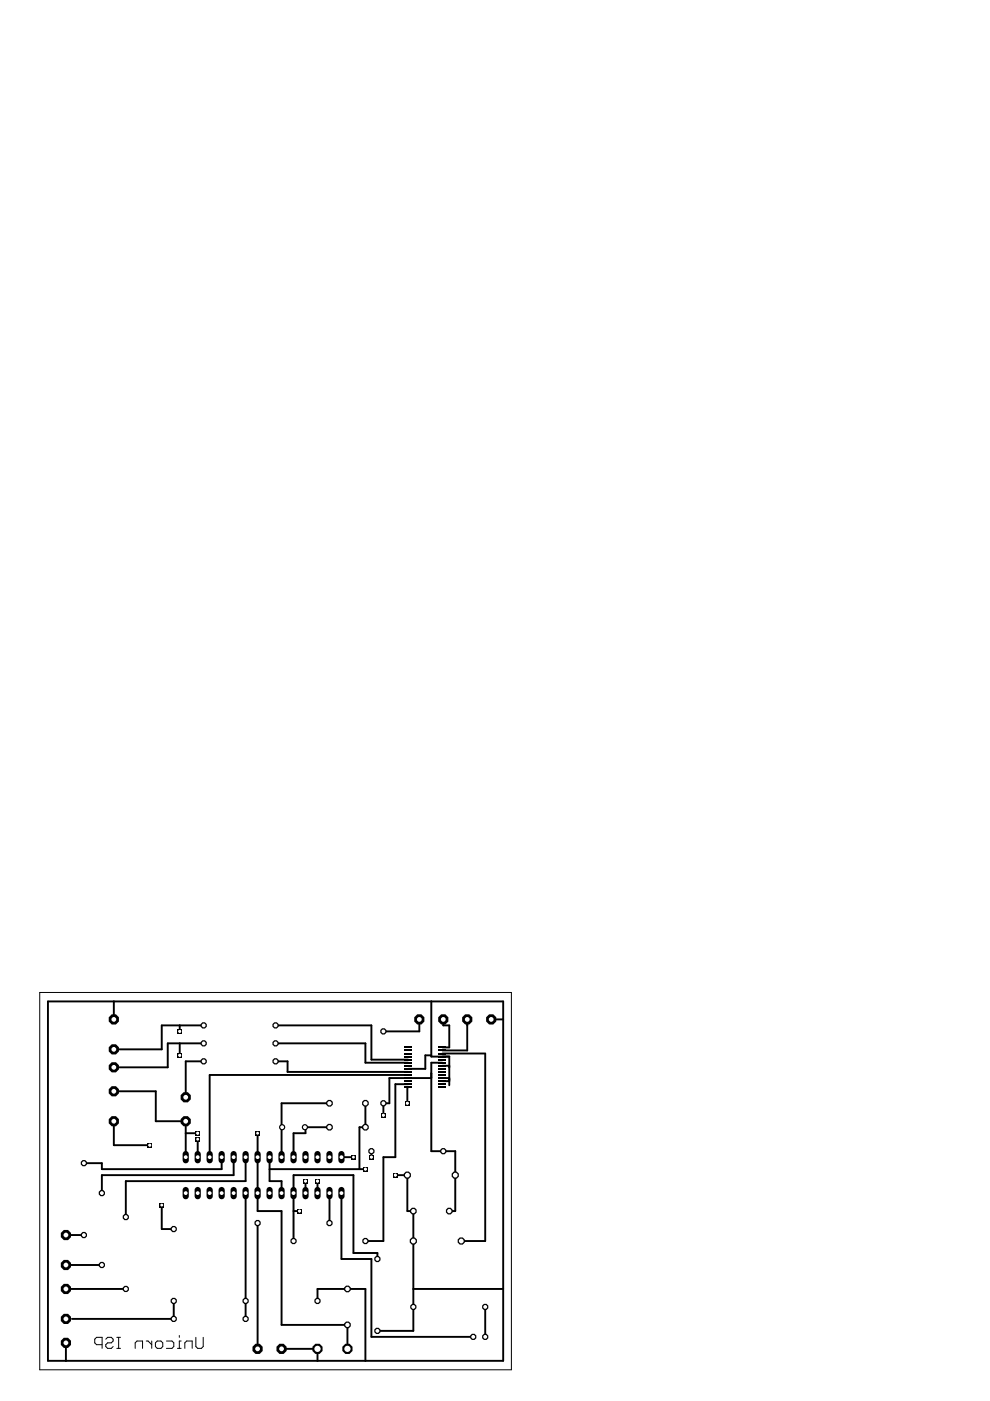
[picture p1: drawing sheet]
<svg xmlns="http://www.w3.org/2000/svg" width="210mm" height="297mm" viewBox="0 0 210 297" stroke-linecap="round" stroke-linejoin="round" font-family="sans-serif">
<g fill="none" stroke="#000" stroke-width=".21">
<path d="M8.4 210.4h100v80h-100zM21.6 285.1h-1.1l-.4-.4v-.8l.4-.4h1.1v2.4M22.4 283.9l.4-.4h.8l.4 .4v.4l-.4 .4h-.8l-.4 .4v.4l.4 .4h.8l.4-.4M24.8 285.9h.7M24.8 283.5h.7M25.2 283.5v2.4M28.7 285.9v-1.2l.4-.4h1.1v1.6M31 284.3h.4l.8 .8M32.2 284.3v1.6M33 284.7l.3-.4h.8l.4 .4v.8l-.4 .4h-.8l-.3-.4zM35.3 284.3h1.2l.3 .4v.8l-.3 .4h-1.2M37.6 285.9h.8"/>
<path d="M38 283.2v.3M38.4 284.3h-.4v1.6M39.2 285.9v-1.2l.4-.4h1.1v1.6M41.5 283.5v2l.4 .4h.8l.4-.4v-2"/>
</g>
<g fill="none" stroke="#000" stroke-width="1.3">
<path d="M39.4 244.7v1.3M39.4 252.3v1.3M41.9 244.7v1.3M41.9 252.3v1.3M44.5 244.7v1.3M44.5 252.3v1.3M47 244.7v1.3M47 252.3v1.3M49.5 244.7v1.3M49.5 252.3v1.3M52.1 244.7v1.3M52.1 252.3v1.3"/>
<path d="M54.6 244.7v1.3M54.6 252.3v1.3M57.2 244.7v1.3M57.2 252.3v1.3M59.7 244.7v1.3M59.7 252.3v1.3M62.2 244.7v1.3M62.2 252.3v1.3M64.8 244.7v1.3M64.8 252.3v1.3M67.3 244.7v1.3M67.3 252.3v1.3"/>
<path d="M69.9 244.7v1.3M69.9 252.3v1.3M72.4 244.7v1.3M72.4 252.3v1.3"/>
</g>
<g fill="#000">
<path d="M37.6 218.2h1v1h-1zM37.6 223.2h1v1.1h-1zM80.8 235.9h1v1.1h-1zM85.8 230.3h1.5v.4h-1.5zM85.8 229.7h1.5v.4h-1.5zM85.8 229h1.5v.4h-1.5zM85.8 228.4h1.5v.4h-1.5zM85.8 227.7h1.5v.4h-1.5zM85.8 227.1h1.5v.4h-1.5zM85.8 226.4h1.5v.4h-1.5zM85.8 225.8h1.5v.4h-1.5zM85.8 225.1h1.5v.4h-1.5z"/>
<path d="M85.8 224.5h1.5v.4h-1.5zM85.8 223.8h1.5v.4h-1.5zM85.8 223.2h1.5v.4h-1.5zM85.8 222.5h1.5v.4h-1.5zM85.8 221.9h1.5v.4h-1.5zM85.9 233.4h1v1h-1zM93.1 221.9h1.5v.4h-1.5zM93.1 222.5h1.5v.4h-1.5zM93.1 223.2h1.5v.4h-1.5zM93.1 223.8h1.5v.4h-1.5zM93.1 224.5h1.5v.4h-1.5zM93.1 225.1h1.5v.4h-1.5z"/>
<path d="M93.1 225.8h1.5v.4h-1.5zM93.1 226.4h1.5v.4h-1.5zM93.1 227.1h1.5v.4h-1.5zM93.1 227.7h1.5v.4h-1.5zM93.1 228.4h1.5v.4h-1.5zM93.1 229h1.5v.4h-1.5zM93.1 229.7h1.5v.4h-1.5zM93.1 230.3h1.5v.4h-1.5zM31.3 242.3h1v1h-1zM33.8 255h1v1h-1zM41.4 241h1v1h-1zM41.4 239.8h1v1h-1z"/>
<path d="M54.1 239.8h1v1h-1zM63 256.3h1v1h-1zM64.3 249.9h1v1h-1zM66.8 249.9h1v1h-1zM74.4 244.8h1v1h-1zM77 247.4h1v1h-1zM78.2 244.8h1v1h-1zM83.3 248.6h1v1.1h-1z"/>
<circle cx="24.1" cy="216.1" r="1.17"/>
<circle cx="43.2" cy="217.4" r=".71"/>
<circle cx="58.4" cy="217.4" r=".71"/>
<circle cx="81.3" cy="218.7" r=".71"/>
<circle cx="88.9" cy="216.1" r="1.17"/>
<circle cx="94" cy="216.1" r="1.17"/>
<circle cx="99.1" cy="216.1" r="1.17"/>
<circle cx="104.1" cy="216.1" r="1.17"/>
<circle cx="24.1" cy="226.3" r="1.17"/>
<circle cx="24.1" cy="237.7" r="1.17"/>
<circle cx="24.1" cy="231.4" r="1.17"/>
<circle cx="24.1" cy="222.5" r="1.17"/>
<circle cx="39.4" cy="232.6" r="1.17"/>
<circle cx="39.4" cy="237.7" r="1.17"/>
<circle cx="43.2" cy="221.2" r=".71"/>
<circle cx="43.2" cy="225" r=".71"/>
<circle cx="58.4" cy="221.2" r=".71"/>
<circle cx="58.4" cy="225" r=".71"/>
<circle cx="59.8" cy="239" r=".66"/>
<circle cx="64.6" cy="239" r=".66"/>
<circle cx="69.9" cy="239" r=".77"/>
<circle cx="69.9" cy="233.9" r=".77"/>
<circle cx="77.5" cy="239" r=".77"/>
<circle cx="77.5" cy="233.9" r=".77"/>
<circle cx="81.3" cy="233.9" r=".71"/>
<circle cx="17.8" cy="246.6" r=".71"/>
<circle cx="21.6" cy="253" r=".71"/>
<circle cx="26.7" cy="258" r=".71"/>
<circle cx="54.6" cy="259.3" r=".71"/>
<circle cx="69.9" cy="259.3" r=".71"/>
<circle cx="78.7" cy="244.1" r=".71"/>
<circle cx="86.4" cy="249.2" r=".82"/>
<circle cx="87.6" cy="256.8" r=".77"/>
<circle cx="94" cy="244.1" r=".71"/>
<circle cx="95.3" cy="256.8" r=".77"/>
<circle cx="96.5" cy="249.2" r=".82"/>
<circle cx="14" cy="273.3" r="1.17"/>
<circle cx="14" cy="261.9" r="1.17"/>
<circle cx="14" cy="268.2" r="1.17"/>
<circle cx="14" cy="279.6" r="1.17"/>
<circle cx="17.8" cy="261.9" r=".71"/>
<circle cx="21.6" cy="268.2" r=".71"/>
<circle cx="26.7" cy="273.3" r=".71"/>
<circle cx="36.8" cy="275.8" r=".71"/>
<circle cx="36.8" cy="260.6" r=".71"/>
<circle cx="36.8" cy="279.6" r=".71"/>
<circle cx="52.1" cy="275.8" r=".71"/>
<circle cx="52.1" cy="279.6" r=".71"/>
<circle cx="62.2" cy="263.1" r=".71"/>
<circle cx="67.3" cy="275.8" r=".71"/>
<circle cx="73.7" cy="273.3" r=".77"/>
<circle cx="77.5" cy="263.1" r=".71"/>
<circle cx="80" cy="266.9" r=".71"/>
<circle cx="87.6" cy="263.1" r=".82"/>
<circle cx="87.6" cy="277.1" r=".71"/>
<circle cx="97.8" cy="263.1" r=".82"/>
<circle cx="102.9" cy="277.1" r=".71"/>
<circle cx="14" cy="284.7" r="1.17"/>
<circle cx="54.6" cy="286" r="1.17"/>
<circle cx="59.7" cy="286" r="1.17"/>
<circle cx="67.3" cy="286" r="1.17"/>
<circle cx="73.7" cy="280.9" r=".77"/>
<circle cx="73.7" cy="286" r="1.17"/>
<circle cx="80" cy="282.2" r=".71"/>
<circle cx="100.3" cy="283.4" r=".71"/>
<circle cx="102.9" cy="283.4" r=".71"/>
</g>
<g fill="none" stroke="#000" stroke-width=".41">
<path d="M10.2 212.3h96.5v76.2h-96.5zM24.1 212.3v3.8M38.1 217.4v1.3M43.2 217.4h-8.9v5.1h-10.2M58.4 217.4h20.3v7.3h7.9M88.9 216.1v2.6h-7.6M91.4 212.3v11.7h3.9v6.1M94 216.1v1.3h1.3v4.7h-1.5M99.1 216.1v6.6h-5.3M104.1 216.1h2.6M24.1 237.7v5.1h7.7M24.1 231.4h8.9v6.3h6.4v7.6"/>
<path d="M38.1 221.2v2.6M43.2 221.2h-7.6v5.1h-11.5M43.2 225h-3.8v7.6M58.4 221.2h19.1v4.1h9.1M58.4 225h2.6v2.3h25.6M59.7 239h.1M64.6 239h5.3M64.8 239v1.3h-2.6v5M69.9 233.9h-10.2v11.4M77.5 233.9v5.1h-1.3v8.9M86.6 230.5h-.2v3.4M86.6 229.9h-2.8v15.4h-2.5v17.8h-3.8"/>
<path d="M86.6 227.9h-42.1v17.4M91.4 228.6h-8.8v5.3h-1.3v2.6M91.4 223.8h-1.2v2.8h-3.6M93.8 229.2h1.5M93.8 228.6h1.5M93.8 226h1.5M93.8 225.3h-2.4v18.8h5.1v12.7h-1.2M93.8 223.4h9.1v39.7h-5.1M34.3 255.5v5.1h2.5M39.4 240.3h2.5M41.9 241.5v3.8M47 245.3v2.6h-25.4v-1.3h-3.8"/>
<path d="M49.5 245.3v3.9h-27.9v3.8M52.1 245.3v5.1h-25.4v7.6M52.1 253v26.6M54.6 240.3v16.5h5.1v24.1h14v5.1M54.6 259.3v26.7M57.2 245.3v5.1h2.5v2.6M57.2 247.9h20.3M62.2 256.8h1.3M64.8 250.4v2.6M67.3 250.4v2.6M69.9 253v6.3M72.4 253v13.9h6.3v16.5h21.6"/>
<path d="M72.4 245.3h2.5M78.7 244.1v1.2M83.8 249.2h2.6v7.6h1.2v25.4h-7.6M14 273.3h12.7M14 261.9h3.8M14 268.2h7.6M36.8 275.8v3.8h-21.6M62.2 263.1v-13.9h12.7v16.5h5.1v1.2M67.3 275.8v-2.5h10.2v15.2M87.6 273.3h19.1M102.9 277.1v6.3M14 284.7v3.8"/>
<path d="M59.7 286h7.6v2.5"/>
</g>
<g fill="#fff">
<circle cx="39.4" cy="245.3" r=".41"/>
<circle cx="41.9" cy="245.3" r=".41"/>
<circle cx="44.5" cy="245.3" r=".41"/>
<circle cx="47" cy="245.3" r=".41"/>
<circle cx="49.5" cy="245.3" r=".41"/>
<circle cx="52.1" cy="245.3" r=".41"/>
<circle cx="54.6" cy="245.3" r=".41"/>
<circle cx="57.2" cy="245.3" r=".41"/>
<circle cx="59.7" cy="245.3" r=".41"/>
<circle cx="62.2" cy="245.3" r=".41"/>
<circle cx="64.8" cy="245.3" r=".41"/>
<circle cx="67.3" cy="245.3" r=".41"/>
<circle cx="69.9" cy="245.3" r=".41"/>
<circle cx="72.4" cy="245.3" r=".41"/>
<circle cx="72.4" cy="253" r=".41"/>
<circle cx="69.9" cy="253" r=".41"/>
<circle cx="67.3" cy="253" r=".41"/>
<circle cx="64.8" cy="253" r=".41"/>
<circle cx="62.2" cy="253" r=".41"/>
<circle cx="59.7" cy="253" r=".41"/>
<circle cx="57.2" cy="253" r=".41"/>
<circle cx="54.6" cy="253" r=".41"/>
<circle cx="52.1" cy="253" r=".41"/>
<circle cx="49.5" cy="253" r=".41"/>
<circle cx="47" cy="253" r=".41"/>
<circle cx="44.5" cy="253" r=".41"/>
<circle cx="41.9" cy="253" r=".41"/>
<circle cx="39.4" cy="253" r=".41"/>
<circle cx="88.9" cy="216.1" r=".51"/>
<circle cx="94" cy="216.1" r=".51"/>
<circle cx="99.1" cy="216.1" r=".51"/>
<circle cx="104.1" cy="216.1" r=".51"/>
<circle cx="81.3" cy="218.7" r=".41"/>
<circle cx="81.3" cy="233.9" r=".41"/>
<circle cx="58.4" cy="217.4" r=".41"/>
<circle cx="43.2" cy="217.4" r=".41"/>
<circle cx="58.4" cy="221.2" r=".41"/>
<circle cx="43.2" cy="221.2" r=".41"/>
<circle cx="77.5" cy="263.1" r=".41"/>
<circle cx="62.2" cy="263.1" r=".41"/>
<circle cx="58.4" cy="225" r=".41"/>
<circle cx="43.2" cy="225" r=".41"/>
<circle cx="24.1" cy="216.1" r=".51"/>
<circle cx="24.1" cy="237.7" r=".51"/>
<circle cx="24.1" cy="222.5" r=".51"/>
<circle cx="24.1" cy="226.3" r=".51"/>
<circle cx="24.1" cy="231.4" r=".51"/>
<circle cx="39.4" cy="232.6" r=".51"/>
<circle cx="39.4" cy="237.7" r=".51"/>
<circle cx="94" cy="244.1" r=".41"/>
<circle cx="78.7" cy="244.1" r=".41"/>
<circle cx="17.8" cy="261.9" r=".41"/>
<circle cx="17.8" cy="246.6" r=".41"/>
<circle cx="21.6" cy="268.2" r=".41"/>
<circle cx="21.6" cy="253" r=".41"/>
<circle cx="26.7" cy="273.3" r=".41"/>
<circle cx="26.7" cy="258" r=".41"/>
<circle cx="102.9" cy="277.1" r=".41"/>
<circle cx="87.6" cy="277.1" r=".41"/>
<circle cx="69.9" cy="259.3" r=".41"/>
<circle cx="54.6" cy="259.3" r=".41"/>
<circle cx="67.3" cy="275.8" r=".41"/>
<circle cx="52.1" cy="275.8" r=".41"/>
<circle cx="52.1" cy="279.6" r=".41"/>
<circle cx="36.8" cy="279.6" r=".41"/>
<circle cx="80" cy="266.9" r=".41"/>
<circle cx="80" cy="282.2" r=".41"/>
<circle cx="36.8" cy="275.8" r=".41"/>
<circle cx="36.8" cy="260.6" r=".41"/>
<circle cx="54.6" cy="286" r=".51"/>
<circle cx="59.7" cy="286" r=".51"/>
<circle cx="14" cy="284.7" r=".51"/>
<circle cx="14" cy="261.9" r=".51"/>
<circle cx="14" cy="268.2" r=".51"/>
<circle cx="14" cy="273.3" r=".51"/>
<circle cx="14" cy="279.6" r=".51"/>
<circle cx="102.9" cy="283.4" r=".41"/>
<circle cx="100.3" cy="283.4" r=".41"/>
<circle cx="64.6" cy="239" r=".41"/>
<circle cx="59.8" cy="239" r=".41"/>
<circle cx="69.9" cy="239" r=".46"/>
<circle cx="77.5" cy="239" r=".46"/>
<circle cx="69.9" cy="233.9" r=".46"/>
<circle cx="77.5" cy="233.9" r=".46"/>
<circle cx="97.8" cy="263.1" r=".51"/>
<circle cx="87.6" cy="263.1" r=".51"/>
<circle cx="96.5" cy="249.2" r=".51"/>
<circle cx="86.4" cy="249.2" r=".51"/>
<circle cx="73.7" cy="280.9" r=".46"/>
<circle cx="73.7" cy="273.3" r=".46"/>
<circle cx="95.3" cy="256.8" r=".46"/>
<circle cx="87.6" cy="256.8" r=".46"/>
<circle cx="73.7" cy="286" r=".66"/>
<circle cx="67.3" cy="286" r=".66"/>
<circle cx="83.8" cy="249.2" r=".3"/>
<circle cx="77.5" cy="247.9" r=".3"/>
<circle cx="54.6" cy="240.3" r=".3"/>
<circle cx="81.3" cy="236.5" r=".3"/>
<circle cx="64.8" cy="250.4" r=".3"/>
<circle cx="38.1" cy="223.8" r=".3"/>
<circle cx="67.3" cy="250.4" r=".3"/>
<circle cx="38.1" cy="218.7" r=".3"/>
<circle cx="63.5" cy="256.8" r=".3"/>
<circle cx="31.8" cy="242.8" r=".3"/>
<circle cx="41.9" cy="241.5" r=".3"/>
<circle cx="86.4" cy="233.9" r=".3"/>
<circle cx="41.9" cy="240.3" r=".3"/>
<circle cx="78.7" cy="245.3" r=".3"/>
<circle cx="34.3" cy="255.5" r=".3"/>
<circle cx="74.9" cy="245.3" r=".3"/>
</g>
</svg>
